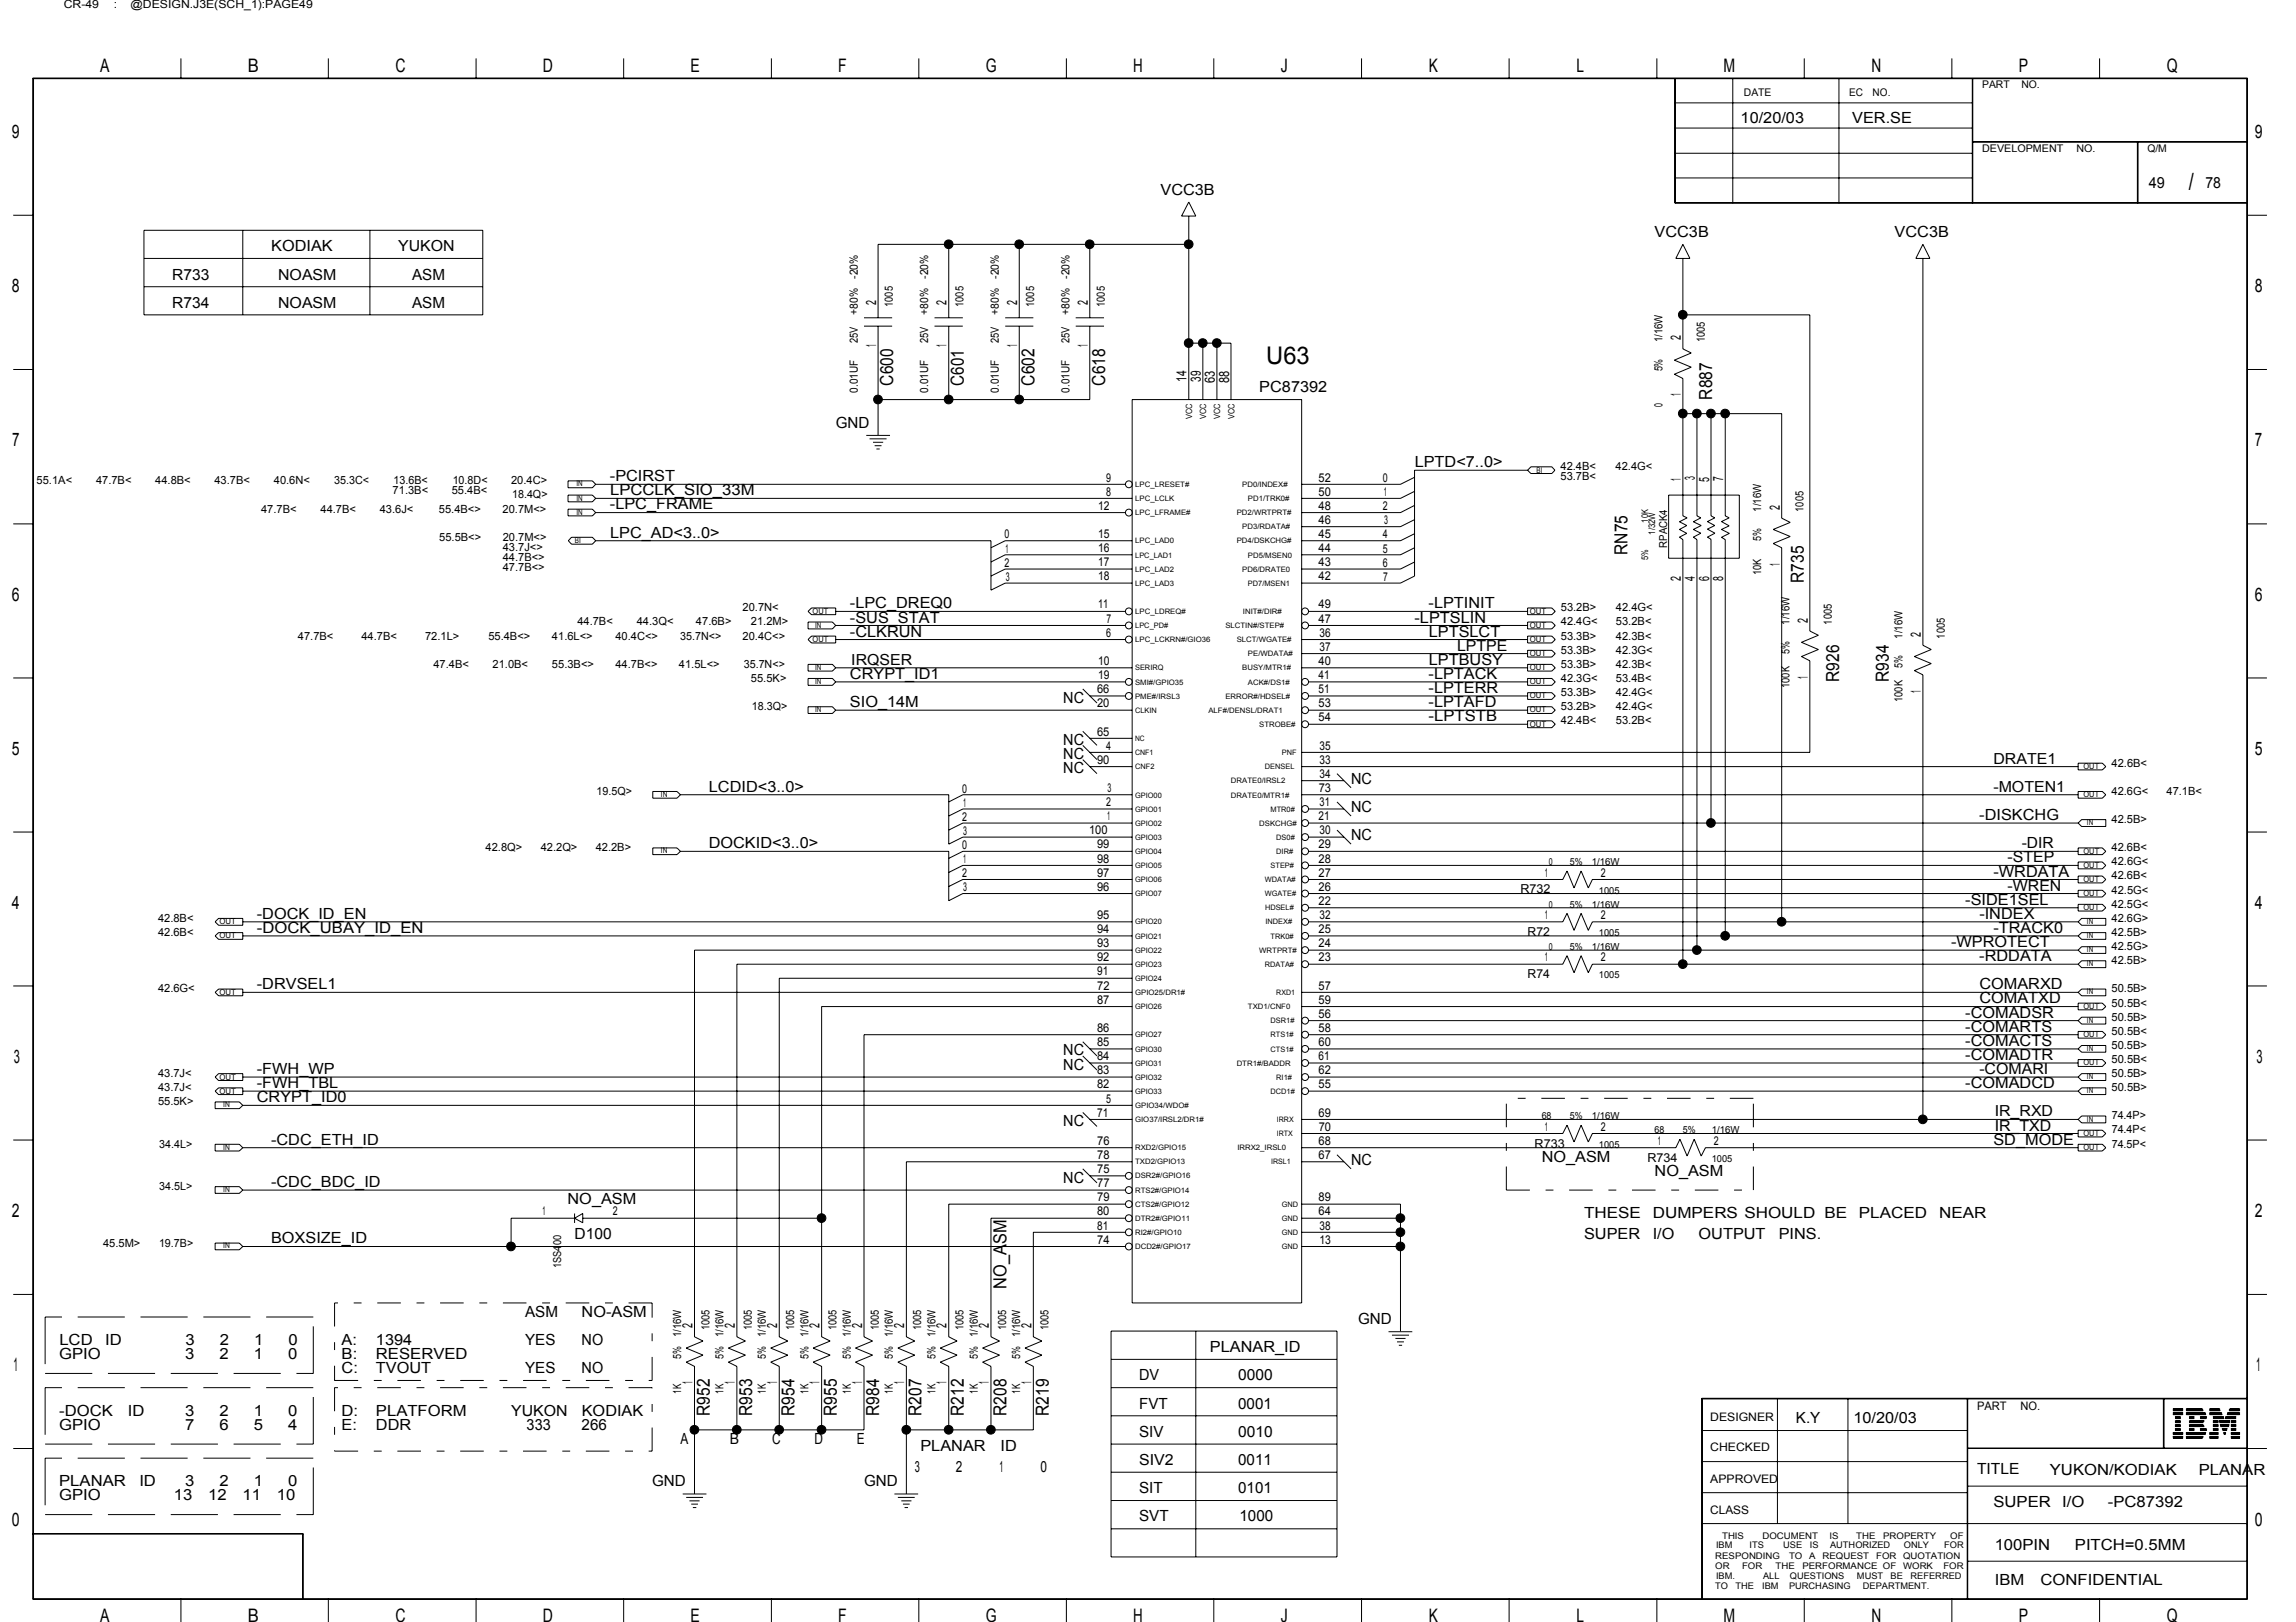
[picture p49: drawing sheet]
<svg xmlns="http://www.w3.org/2000/svg" width="297mm" height="210mm" viewBox="0 0 297 210" stroke-linecap="round" stroke-linejoin="round" font-family="sans-serif">
<defs><g id="words">
<g font-size="3.1">
<text x="283.2" y="24.6">/</text>
<text x="163.8" y="47.1">U63</text>
</g>
<g font-size="2.4">
<text x="13" y="9.4">A</text>
<text x="32" y="9.4">B</text>
<text x="51.2" y="9.4">C</text>
<text x="70.2" y="9.4">D</text>
<text x="89.3" y="9.4">E</text>
<text x="108.4" y="9.4">F</text>
<text x="127.5" y="9.4">G</text>
<text x="146.6" y="9.4">H</text>
<text x="165.7" y="9.4">J</text>
<text x="184.8" y="9.4">K</text>
<text x="203.9" y="9.4">L</text>
<text x="223" y="9.4">M</text>
<text x="242.1" y="9.4">N</text>
<text x="261.2" y="9.4">P</text>
<text x="280.3" y="9.4">Q</text>
<text x="1.5" y="17.9">9</text>
<text x="291.7" y="17.9">9</text>
<text x="1.5" y="37.8">8</text>
<text x="291.7" y="37.8">8</text>
<text x="1.6" y="57.8">7</text>
<text x="291.7" y="57.8">7</text>
<text x="1.5" y="77.7">6</text>
<text x="291.7" y="77.7">6</text>
<text x="1.5" y="97.7">5</text>
<text x="291.7" y="97.7">5</text>
<text x="1.5" y="117.6">4</text>
<text x="291.7" y="117.6">4</text>
<text x="1.8" y="137.5">3</text>
<text x="291.9" y="137.5">3</text>
<text x="1.5" y="157.5">2</text>
<text x="291.7" y="157.5">2</text>
<text x="1.8" y="177.5">1</text>
<text x="291.9" y="177.5">1</text>
<text x="1.5" y="197.4">0</text>
<text x="291.7" y="197.4">0</text>
<text x="13" y="209.9">A</text>
<text x="32" y="209.9">B</text>
<text x="51.2" y="209.9">C</text>
<text x="70.2" y="209.9">D</text>
<text x="89.3" y="209.9">E</text>
<text x="108.4" y="209.9">F</text>
<text x="127.5" y="209.9">G</text>
<text x="146.6" y="209.9">H</text>
<text x="165.7" y="209.9">J</text>
<text x="184.8" y="209.9">K</text>
<text x="203.9" y="209.9">L</text>
<text x="223" y="209.9">M</text>
<text x="242.1" y="209.9">N</text>
<text x="261.2" y="209.9">P</text>
<text x="280.3" y="209.9">Q</text>
</g>
<g font-size="2.3">
<text x="115.6" y="49.9" transform="rotate(-90 115.6 49.9)">C600</text>
<text x="124.7" y="49.9" transform="rotate(-90 124.7 49.9)">C601</text>
<text x="133.8" y="49.9" transform="rotate(-90 133.8 49.9)">C602</text>
<text x="143" y="49.9" transform="rotate(-90 143 49.9)">C618</text>
<text x="221.5" y="51.7" transform="rotate(-90 221.5 51.7)">R887</text>
<text x="210.6" y="71.8" transform="rotate(-90 210.6 71.8)">RN75</text>
<text x="233.4" y="75.5" transform="rotate(-90 233.4 75.5)">R735</text>
<text x="238" y="88.2" transform="rotate(-90 238 88.2)">R926</text>
<text x="244.3" y="88.2" transform="rotate(-90 244.3 88.2)">R934</text>
<text x="130.2" y="166.8" transform="rotate(-90 130.2 166.8)">NO_ASM</text>
<text x="91.8" y="183.2" transform="rotate(-90 91.8 183.2)">R952</text>
<text x="97.3" y="183.2" transform="rotate(-90 97.3 183.2)">R953</text>
<text x="102.8" y="183.2" transform="rotate(-90 102.8 183.2)">R954</text>
<text x="108.3" y="183.2" transform="rotate(-90 108.3 183.2)">R955</text>
<text x="113.7" y="183.2" transform="rotate(-90 113.7 183.2)">R984</text>
<text x="119.2" y="183.2" transform="rotate(-90 119.2 183.2)">R207</text>
<text x="124.7" y="183.2" transform="rotate(-90 124.7 183.2)">R212</text>
<text x="130.2" y="183.2" transform="rotate(-90 130.2 183.2)">R208</text>
<text x="135.7" y="183.2" transform="rotate(-90 135.7 183.2)">R219</text>
</g>
<g font-size="2">
<text x="225.2" y="15.9">10/20/03</text>
<text x="239.6" y="15.9">VER.SE</text>
<text x="150.1" y="25.2">VCC3B</text>
<text x="278" y="24.3">49</text>
<text x="285.3" y="24.3">78</text>
<text x="35.1" y="32.5">KODIAK</text>
<text x="51.5" y="32.5">YUKON</text>
<text x="214.1" y="30.7">VCC3B</text>
<text x="245.1" y="30.7">VCC3B</text>
<text x="22.3" y="36.2">R733</text>
<text x="22.3" y="39.8">R734</text>
<text x="36" y="36.2">NOASM</text>
<text x="36" y="39.8">NOASM</text>
<text x="53.3" y="36.2">ASM</text>
<text x="53.3" y="39.8">ASM</text>
<text x="162.9" y="50.8">PC87392</text>
<text x="108.1" y="55.4">GND</text>
<text x="78.9" y="62.3">-PCIRST</text>
<text x="78.9" y="65.9">-LPC_FRAME</text>
<text x="78.9" y="64.1">LPCCLK_SIO_33M</text>
<text x="183" y="60.5">LPTD&lt;7..0&gt;</text>
<text x="78.9" y="69.6">LPC_AD&lt;3..0&gt;</text>
<text x="110" y="82.4">-CLKRUN</text>
<text x="110" y="80.6">-SUS_STAT</text>
<text x="110" y="78.7">-LPC_DREQ0</text>
<text x="183" y="80.6">-LPTSLIN</text>
<text x="184.8" y="78.7">-LPTINIT</text>
<text x="184.8" y="82.4">LPTSLCT</text>
<text x="110" y="87.9">CRYPT_ID1</text>
<text x="110.1" y="86">IRQSER</text>
<text x="184.8" y="89.7">-LPTERR</text>
<text x="184.8" y="87.9">-LPTACK</text>
<text x="184.8" y="86">LPTBUSY</text>
<text x="188.5" y="84.2">LPTPE</text>
<text x="110" y="91.5">SIO_14M</text>
<text x="137.6" y="90.9">NC</text>
<text x="184.8" y="93.3">-LPTSTB</text>
<text x="184.8" y="91.5">-LPTAFD</text>
<text x="137.6" y="100.1">NC</text>
<text x="137.6" y="96.4">NC</text>
<text x="137.6" y="98.2">NC</text>
<text x="174.8" y="101.5">NC</text>
<text x="257.9" y="98.8">DRATE1</text>
<text x="91.7" y="102.5">LCDID&lt;3..0&gt;</text>
<text x="174.8" y="105.1">NC</text>
<text x="256.1" y="106.1">-DISKCHG</text>
<text x="257.9" y="102.5">-MOTEN1</text>
<text x="91.7" y="109.8">DOCKID&lt;3..0&gt;</text>
<text x="174.8" y="108.8">NC</text>
<text x="257.9" y="113.4">-WRDATA</text>
<text x="259.7" y="111.6">-STEP</text>
<text x="261.6" y="109.8">-DIR</text>
<text x="33.2" y="118.9">-DOCK_ID_EN</text>
<text x="254.3" y="117.1">-SIDE1SEL</text>
<text x="256.1" y="118.9">-INDEX</text>
<text x="259.7" y="115.3">-WREN</text>
<text x="33.2" y="120.7">-DOCK_UBAY_ID_EN</text>
<text x="252.4" y="122.6">-WPROTECT</text>
<text x="256.1" y="124.4">-RDDATA</text>
<text x="257.9" y="120.7">-TRACK0</text>
<text x="33.2" y="128">-DRVSEL1</text>
<text x="254.3" y="131.7">-COMADSR</text>
<text x="256.1" y="129.9">COMATXD</text>
<text x="256.1" y="128">COMARXD</text>
<text x="137.6" y="136.6">NC</text>
<text x="254.3" y="135.3">-COMACTS</text>
<text x="254.3" y="137.2">-COMADTR</text>
<text x="254.3" y="133.5">-COMARTS</text>
<text x="33.2" y="139">-FWH_WP</text>
<text x="33.2" y="140.8">-FWH_TBL</text>
<text x="33.2" y="142.7">CRYPT_ID0</text>
<text x="137.6" y="138.4">NC</text>
<text x="254.3" y="140.8">-COMADCD</text>
<text x="256.1" y="139">-COMARI</text>
<text x="35.1" y="148.1">-CDC_ETH_ID</text>
<text x="137.6" y="145.7">NC</text>
<text x="257.9" y="148.1">SD_MODE</text>
<text x="258.1" y="144.5">IR_RXD</text>
<text x="258.1" y="146.3">IR_TXD</text>
<text x="35.1" y="153.6">-CDC_BDC_ID</text>
<text x="73.4" y="155.8">NO_ASM</text>
<text x="137.6" y="153">NC</text>
<text x="174.8" y="150.8">NC</text>
<text x="199.5" y="150.3">NO_ASM</text>
<text x="214.1" y="152.1">NO_ASM</text>
<text x="35.1" y="160.9">BOXSIZE_ID</text>
<text x="74.3" y="160.4">D100</text>
<text x="204.9" y="160.4">SUPER</text>
<text x="204.9" y="157.6">THESE</text>
<text x="213.8" y="160.4">I/O</text>
<text x="213.8" y="157.6">DUMPERS SHOULD BE</text>
<text x="219.7" y="160.4">OUTPUT</text>
<text x="230.1" y="160.4">PINS.</text>
<text x="240.5" y="157.6">PLACED</text>
<text x="250.9" y="157.6">NEAR</text>
<text x="67.9" y="170.4">ASM</text>
<text x="75.2" y="170.4">NO-ASM</text>
<text x="175.7" y="171.3">GND</text>
<text x="7.7" y="175.9">GPIO</text>
<text x="7.7" y="174.1">LCD</text>
<text x="13.6" y="174.1">ID</text>
<text x="24" y="175.9">3</text>
<text x="24" y="174.1">3</text>
<text x="28.4" y="175.9">2</text>
<text x="28.4" y="174.1">2</text>
<text x="32.8" y="175.9">1</text>
<text x="32.9" y="174.1">1</text>
<text x="37.3" y="175.9">0</text>
<text x="37.3" y="174.1">0</text>
<text x="44.2" y="174.1">A:</text>
<text x="44.2" y="175.9">B:</text>
<text x="44.2" y="177.7">C:</text>
<text x="48.6" y="177.7">TVOUT</text>
<text x="48.6" y="174.1">1394</text>
<text x="48.6" y="175.9">RESERVED</text>
<text x="67.9" y="177.7">YES</text>
<text x="67.9" y="174.1">YES</text>
<text x="75.2" y="174.1">NO</text>
<text x="75.2" y="177.7">NO</text>
<text x="147.4" y="178.6">DV</text>
<text x="156.5" y="175">PLANAR_ID</text>
<text x="160.2" y="178.6">0000</text>
<text x="7.7" y="185">GPIO</text>
<text x="7.7" y="183.2">-DOCK</text>
<text x="16.5" y="183.2">ID</text>
<text x="24" y="185">7</text>
<text x="24" y="183.2">3</text>
<text x="28.4" y="185">6</text>
<text x="28.4" y="183.2">2</text>
<text x="32.8" y="185">5</text>
<text x="32.8" y="183.2">1</text>
<text x="37.3" y="185">4</text>
<text x="37.3" y="183.2">0</text>
<text x="44.2" y="185">E:</text>
<text x="44.2" y="183.2">D:</text>
<text x="48.6" y="183.2">PLATFORM</text>
<text x="48.6" y="185">DDR</text>
<text x="66.1" y="183.2">YUKON</text>
<text x="68.1" y="185">333</text>
<text x="75.2" y="185">266</text>
<text x="75.3" y="183.2">KODIAK</text>
<text x="147.4" y="185.9">SIV</text>
<text x="147.4" y="182.3">FVT</text>
<text x="160.2" y="182.3">0001</text>
<text x="160.2" y="185.9">0010</text>
<text x="232.3" y="184.1">K.Y</text>
<text x="239.8" y="184.1">10/20/03</text>
<text x="88" y="186.9">A</text>
<text x="94.4" y="186.9">B</text>
<text x="99.9" y="186.9">C</text>
<text x="105.4" y="186.9">D</text>
<text x="110.9" y="186.9">E</text>
<text x="118.4" y="190.5">3</text>
<text x="119.1" y="187.8">PLANAR</text>
<text x="123.7" y="190.5">2</text>
<text x="129.3" y="190.5">1</text>
<text x="129.5" y="187.8">ID</text>
<text x="134.6" y="190.5">0</text>
<text x="147.4" y="189.6">SIV2</text>
<text x="160.2" y="189.6">0011</text>
<text x="255.8" y="190.8">TITLE</text>
<text x="265.2" y="190.9">YUKON/KODIAK</text>
<text x="284.5" y="190.9">PLANAR</text>
<text x="7.7" y="194.2">GPIO</text>
<text x="7.7" y="192.3">PLANAR</text>
<text x="18" y="192.3">ID</text>
<text x="22.5" y="194.2">13</text>
<text x="24" y="192.3">3</text>
<text x="26.9" y="194.2">12</text>
<text x="28.4" y="192.3">2</text>
<text x="31.4" y="194.2">11</text>
<text x="32.8" y="192.3">1</text>
<text x="35.8" y="194.2">10</text>
<text x="37.3" y="192.3">0</text>
<text x="84.4" y="192.3">GND</text>
<text x="111.8" y="192.3">GND</text>
<text x="147.4" y="196.9">SVT</text>
<text x="147.4" y="193.3">SIT</text>
<text x="160.2" y="193.3">0101</text>
<text x="160.4" y="196.9">1000</text>
<text x="257.9" y="195.1">SUPER</text>
<text x="266.8" y="195.1">I/O</text>
<text x="272.7" y="195.1">-PC87392</text>
<text x="258.1" y="200.6">100PIN</text>
<text x="268.4" y="200.6">PITCH=0.5MM</text>
<text x="258.1" y="205.1">IBM</text>
<text x="264" y="205.1">CONFIDENTIAL</text>
</g>
<g font-size="1.8">
<text x="113.3" y="39.5" transform="rotate(-90 113.3 39.5)">2</text>
<text x="122.5" y="39.5" transform="rotate(-90 122.5 39.5)">2</text>
<text x="131.6" y="39.5" transform="rotate(-90 131.6 39.5)">2</text>
<text x="140.7" y="39.5" transform="rotate(-90 140.7 39.5)">2</text>
<text x="113.3" y="44.9" transform="rotate(-90 113.3 44.9)">1</text>
<text x="122.5" y="44.9" transform="rotate(-90 122.5 44.9)">1</text>
<text x="131.6" y="44.9" transform="rotate(-90 131.6 44.9)">1</text>
<text x="140.7" y="44.9" transform="rotate(-90 140.7 44.9)">1</text>
<text x="217.4" y="44" transform="rotate(-90 217.4 44)">2</text>
<text x="153.5" y="49.4" transform="rotate(-90 153.5 49.4)">14</text>
<text x="155.4" y="49.4" transform="rotate(-90 155.4 49.4)">39</text>
<text x="157.2" y="49.5" transform="rotate(-90 157.2 49.5)">63</text>
<text x="159" y="49.5" transform="rotate(-90 159 49.5)">88</text>
<text x="217.4" y="51.3" transform="rotate(-90 217.4 51.3)">1</text>
<text x="217.4" y="62.2" transform="rotate(-90 217.4 62.2)">1</text>
<text x="219.3" y="62.2" transform="rotate(-90 219.3 62.2)">3</text>
<text x="221.1" y="62.3" transform="rotate(-90 221.1 62.3)">5</text>
<text x="222.9" y="62.3" transform="rotate(-90 222.9 62.3)">7</text>
<text x="230.2" y="66" transform="rotate(-90 230.2 66)">2</text>
<text x="217.4" y="75.2" transform="rotate(-90 217.4 75.2)">2</text>
<text x="219.3" y="75.2" transform="rotate(-90 219.3 75.2)">4</text>
<text x="221.1" y="75.2" transform="rotate(-90 221.1 75.2)">6</text>
<text x="222.9" y="75.2" transform="rotate(-90 222.9 75.2)">8</text>
<text x="230.2" y="73.2" transform="rotate(-90 230.2 73.2)">1</text>
<text x="233.9" y="80.6" transform="rotate(-90 233.9 80.6)">2</text>
<text x="248.5" y="82.4" transform="rotate(-90 248.5 82.4)">2</text>
<text x="233.9" y="87.8" transform="rotate(-90 233.9 87.8)">1</text>
<text x="248.5" y="89.7" transform="rotate(-90 248.5 89.7)">1</text>
<text x="89.6" y="171.9" transform="rotate(-90 89.6 171.9)">2</text>
<text x="95.1" y="171.9" transform="rotate(-90 95.1 171.9)">2</text>
<text x="100.6" y="171.9" transform="rotate(-90 100.6 171.9)">2</text>
<text x="106" y="171.9" transform="rotate(-90 106 171.9)">2</text>
<text x="111.5" y="171.9" transform="rotate(-90 111.5 171.9)">2</text>
<text x="117" y="171.9" transform="rotate(-90 117 171.9)">2</text>
<text x="122.5" y="171.9" transform="rotate(-90 122.5 171.9)">2</text>
<text x="127.9" y="171.9" transform="rotate(-90 127.9 171.9)">2</text>
<text x="133.4" y="171.9" transform="rotate(-90 133.4 171.9)">2</text>
<text x="89.6" y="179.2" transform="rotate(-90 89.6 179.2)">1</text>
<text x="95.1" y="179.2" transform="rotate(-90 95.1 179.2)">1</text>
<text x="100.6" y="179.2" transform="rotate(-90 100.6 179.2)">1</text>
<text x="106" y="179.2" transform="rotate(-90 106 179.2)">1</text>
<text x="111.5" y="179.2" transform="rotate(-90 111.5 179.2)">1</text>
<text x="117" y="179.2" transform="rotate(-90 117 179.2)">1</text>
<text x="122.5" y="179.2" transform="rotate(-90 122.5 179.2)">1</text>
<text x="127.9" y="179.2" transform="rotate(-90 127.9 179.2)">1</text>
<text x="133.4" y="179.2" transform="rotate(-90 133.4 179.2)">1</text>
</g>
<g font-size="1.6">
<text x="142.1" y="66">12</text>
<text x="143.1" y="62.3">9</text>
<text x="143.1" y="64.1">8</text>
<text x="170.6" y="62.3">52</text>
<text x="170.6" y="64.1">50</text>
<text x="170.6" y="66">48</text>
<text x="178.9" y="62.4">0</text>
<text x="179" y="64.2">1</text>
<text x="130" y="69.7">0</text>
<text x="130.1" y="71.5">1</text>
<text x="142.1" y="71.4">16</text>
<text x="142.1" y="69.6">15</text>
<text x="170.6" y="67.8">46</text>
<text x="170.6" y="69.6">45</text>
<text x="170.6" y="71.4">44</text>
<text x="178.9" y="71.5">5</text>
<text x="178.9" y="69.7">4</text>
<text x="178.9" y="66">2</text>
<text x="179.1" y="67.9">3</text>
<text x="130" y="73.3">2</text>
<text x="130.1" y="75.2">3</text>
<text x="142.1" y="75.1">18</text>
<text x="142.1" y="73.3">17</text>
<text x="170.6" y="73.3">43</text>
<text x="170.6" y="75.1">42</text>
<text x="178.9" y="73.3">6</text>
<text x="178.9" y="75.2">7</text>
<text x="142.1" y="78.7">11</text>
<text x="143.1" y="82.4">6</text>
<text x="143.1" y="80.6">7</text>
<text x="170.6" y="78.7">49</text>
<text x="170.6" y="80.6">47</text>
<text x="170.7" y="82.4">36</text>
<text x="141.9" y="89.7">66</text>
<text x="142.1" y="87.9">19</text>
<text x="142.1" y="86">10</text>
<text x="170.6" y="89.7">51</text>
<text x="170.6" y="87.9">41</text>
<text x="170.6" y="86">40</text>
<text x="170.7" y="84.2">37</text>
<text x="141.9" y="95.2">65</text>
<text x="141.9" y="91.5">20</text>
<text x="170.6" y="93.4">54</text>
<text x="170.6" y="91.5">53</text>
<text x="141.9" y="98.8">90</text>
<text x="143.1" y="97">4</text>
<text x="170.7" y="97">35</text>
<text x="170.7" y="100.7">34</text>
<text x="170.7" y="98.8">33</text>
<text x="124.5" y="106.2">2</text>
<text x="124.5" y="102.6">0</text>
<text x="124.6" y="104.4">1</text>
<text x="140.9" y="108">100</text>
<text x="143.1" y="104.3">2</text>
<text x="143.3" y="106.2">1</text>
<text x="143.3" y="102.5">3</text>
<text x="170.6" y="106.2">21</text>
<text x="170.6" y="102.5">73</text>
<text x="170.7" y="104.3">31</text>
<text x="170.7" y="108">30</text>
<text x="124.5" y="113.5">2</text>
<text x="124.5" y="109.9">0</text>
<text x="124.6" y="111.7">1</text>
<text x="124.6" y="108">3</text>
<text x="141.9" y="109.8">99</text>
<text x="141.9" y="111.6">98</text>
<text x="141.9" y="113.5">97</text>
<text x="170.6" y="109.8">29</text>
<text x="170.6" y="111.6">28</text>
<text x="170.6" y="113.5">27</text>
<text x="199.9" y="113.5">1</text>
<text x="207.1" y="113.5">2</text>
<text x="124.6" y="115.4">3</text>
<text x="141.9" y="115.3">96</text>
<text x="141.9" y="118.9">95</text>
<text x="170.6" y="115.3">26</text>
<text x="170.6" y="117.1">22</text>
<text x="170.7" y="118.9">32</text>
<text x="196.7" y="115.6">R732</text>
<text x="199.9" y="118.9">1</text>
<text x="207.1" y="118.9">2</text>
<text x="141.9" y="120.8">94</text>
<text x="141.9" y="122.6">93</text>
<text x="141.9" y="124.4">92</text>
<text x="170.6" y="120.8">25</text>
<text x="170.6" y="122.6">24</text>
<text x="170.6" y="124.4">23</text>
<text x="197.6" y="121.1">R72</text>
<text x="199.9" y="124.4">1</text>
<text x="207.1" y="124.4">2</text>
<text x="141.9" y="126.2">91</text>
<text x="141.9" y="129.9">87</text>
<text x="142" y="128.1">72</text>
<text x="170.6" y="129.9">59</text>
<text x="170.6" y="128.1">57</text>
<text x="170.6" y="131.7">56</text>
<text x="197.6" y="126.6">R74</text>
<text x="141.9" y="133.5">86</text>
<text x="141.9" y="135.4">85</text>
<text x="141.9" y="137.2">84</text>
<text x="170.6" y="137.2">61</text>
<text x="170.6" y="135.4">60</text>
<text x="170.6" y="133.5">58</text>
<text x="141.9" y="139">83</text>
<text x="141.9" y="140.8">82</text>
<text x="143.1" y="142.7">5</text>
<text x="170.6" y="139">62</text>
<text x="170.6" y="140.8">55</text>
<text x="142" y="150">78</text>
<text x="142" y="148.1">76</text>
<text x="142" y="144.5">71</text>
<text x="170.6" y="144.5">69</text>
<text x="170.6" y="148.1">68</text>
<text x="170.6" y="150">67</text>
<text x="170.6" y="146.3">70</text>
<text x="198.5" y="148.5">R733</text>
<text x="199.9" y="146.3">1</text>
<text x="207.1" y="146.3">2</text>
<text x="214.5" y="148.1">1</text>
<text x="221.7" y="148.1">2</text>
<text x="142" y="155.5">79</text>
<text x="142" y="153.6">77</text>
<text x="142" y="151.8">75</text>
<text x="170.6" y="155.5">89</text>
<text x="213.1" y="150.3">R734</text>
<text x="70.2" y="157.3">1</text>
<text x="79.3" y="157.3">2</text>
<text x="141.9" y="159.1">81</text>
<text x="141.9" y="157.3">80</text>
<text x="142" y="160.9">74</text>
<text x="170.6" y="157.3">64</text>
<text x="170.7" y="160.9">13</text>
<text x="170.7" y="159.1">38</text>
</g>
<g font-size="1.5">
<text x="8.3" y="1">CR-49</text>
<text x="14.7" y="1">:</text>
<text x="16.9" y="1">@DESIGN.J3E(SCH_1):PAGE49</text>
<text x="111" y="40.7" transform="rotate(-90 111 40.7)">+80%</text>
<text x="111" y="36.1" transform="rotate(-90 111 36.1)">-20%</text>
<text x="115.5" y="39.7" transform="rotate(-90 115.5 39.7)">1005</text>
<text x="120.1" y="40.7" transform="rotate(-90 120.1 40.7)">+80%</text>
<text x="120.1" y="36.1" transform="rotate(-90 120.1 36.1)">-20%</text>
<text x="124.7" y="39.7" transform="rotate(-90 124.7 39.7)">1005</text>
<text x="129.2" y="40.7" transform="rotate(-90 129.2 40.7)">+80%</text>
<text x="129.2" y="36.1" transform="rotate(-90 129.2 36.1)">-20%</text>
<text x="133.8" y="39.7" transform="rotate(-90 133.8 39.7)">1005</text>
<text x="138.4" y="40.7" transform="rotate(-90 138.4 40.7)">+80%</text>
<text x="138.4" y="36.1" transform="rotate(-90 138.4 36.1)">-20%</text>
<text x="142.9" y="39.7" transform="rotate(-90 142.9 39.7)">1005</text>
<text x="111" y="44.4" transform="rotate(-90 111 44.4)">25V</text>
<text x="120.1" y="44.4" transform="rotate(-90 120.1 44.4)">25V</text>
<text x="129.2" y="44.4" transform="rotate(-90 129.2 44.4)">25V</text>
<text x="138.4" y="44.4" transform="rotate(-90 138.4 44.4)">25V</text>
<text x="215.1" y="44.3" transform="rotate(-90 215.1 44.3)">1/16W</text>
<text x="220.6" y="44.3" transform="rotate(-90 220.6 44.3)">1005</text>
<text x="111" y="50.8" transform="rotate(-90 111 50.8)">0.01UF</text>
<text x="120.1" y="50.8" transform="rotate(-90 120.1 50.8)">0.01UF</text>
<text x="129.2" y="50.8" transform="rotate(-90 129.2 50.8)">0.01UF</text>
<text x="138.4" y="50.8" transform="rotate(-90 138.4 50.8)">0.01UF</text>
<text x="215.1" y="52.6" transform="rotate(-90 215.1 52.6)">0</text>
<text x="215.1" y="48.1" transform="rotate(-90 215.1 48.1)">5%</text>
<text x="4.7" y="62.7">55.1A&lt;</text>
<text x="12.4" y="62.7">47.7B&lt;</text>
<text x="20.1" y="62.7">44.8B&lt;</text>
<text x="27.7" y="62.7">43.7B&lt;</text>
<text x="35.4" y="62.7">40.6N&lt;</text>
<text x="43.2" y="62.7">35.3C&lt;</text>
<text x="50.8" y="64">71.3B&lt;</text>
<text x="50.9" y="62.7">13.6B&lt;</text>
<text x="58.4" y="64">55.4B&lt;</text>
<text x="58.6" y="62.7">10.8D&lt;</text>
<text x="66.1" y="62.7">20.4C&gt;</text>
<text x="66.2" y="64.5">18.4Q&gt;</text>
<text x="201.9" y="60.9">42.4B&lt;</text>
<text x="201.9" y="62.2">53.7B&lt;</text>
<text x="209" y="60.9">42.4G&lt;</text>
<text x="33.8" y="66.3">47.7B&lt;</text>
<text x="41.5" y="66.3">44.7B&lt;</text>
<text x="49.1" y="66.3">43.6J&lt;</text>
<text x="56.8" y="66.3">55.4B&lt;&gt;</text>
<text x="56.8" y="70">55.5B&lt;&gt;</text>
<text x="65" y="66.3">20.7M&lt;&gt;</text>
<text x="65" y="70">20.7M&lt;&gt;</text>
<text x="65" y="71.3">43.7J&lt;&gt;</text>
<text x="227.9" y="70" transform="rotate(-90 227.9 70)">5%</text>
<text x="227.9" y="66.2" transform="rotate(-90 227.9 66.2)">1/16W</text>
<text x="233.3" y="66.2" transform="rotate(-90 233.3 66.2)">1005</text>
<text x="65" y="72.6">44.7B&lt;&gt;</text>
<text x="65" y="73.9">47.7B&lt;&gt;</text>
<text x="227.9" y="74.4" transform="rotate(-90 227.9 74.4)">10K</text>
<text x="38.5" y="82.8">47.7B&lt;</text>
<text x="46.8" y="82.8">44.7B&lt;</text>
<text x="55" y="82.8">72.1L&gt;</text>
<text x="63.2" y="82.8">55.4B&lt;&gt;</text>
<text x="71.4" y="82.8">41.6L&lt;&gt;</text>
<text x="74.7" y="80.9">44.7B&lt;</text>
<text x="79.6" y="82.8">40.4C&lt;&gt;</text>
<text x="82.4" y="80.9">44.3Q&lt;</text>
<text x="88" y="82.8">35.7N&lt;&gt;</text>
<text x="90" y="80.9">47.6B&gt;</text>
<text x="96.1" y="82.8">20.4C&lt;&gt;</text>
<text x="96.1" y="79.1">20.7N&lt;</text>
<text x="97.2" y="80.9">21.2M&gt;</text>
<text x="201.9" y="82.8">53.3B&gt;</text>
<text x="201.9" y="80.9">42.4G&lt;</text>
<text x="201.9" y="79.1">53.2B&gt;</text>
<text x="209.1" y="82.8">42.3B&lt;</text>
<text x="209.1" y="79.1">42.4G&lt;</text>
<text x="209.1" y="80.9">53.2B&lt;</text>
<text x="231.5" y="80.8" transform="rotate(-90 231.5 80.8)">1/16W</text>
<text x="237" y="80.8" transform="rotate(-90 237 80.8)">1005</text>
<text x="246.1" y="82.7" transform="rotate(-90 246.1 82.7)">1/16W</text>
<text x="251.6" y="82.7" transform="rotate(-90 251.6 82.7)">1005</text>
<text x="56.1" y="86.4">47.4B&lt;</text>
<text x="63.7" y="86.4">21.0B&lt;</text>
<text x="71.4" y="86.4">55.3B&lt;&gt;</text>
<text x="79.6" y="86.4">44.7B&lt;&gt;</text>
<text x="87.8" y="86.4">41.5L&lt;&gt;</text>
<text x="96.2" y="86.4">35.7N&lt;&gt;</text>
<text x="97.2" y="88.2">55.5K&gt;</text>
<text x="201.9" y="88.2">42.3G&lt;</text>
<text x="201.9" y="86.4">53.3B&gt;</text>
<text x="201.9" y="84.6">53.3B&gt;</text>
<text x="209.1" y="86.4">42.3B&lt;</text>
<text x="209.1" y="84.6">42.3G&lt;</text>
<text x="209.1" y="88.2">53.4B&lt;</text>
<text x="231.5" y="89" transform="rotate(-90 231.5 89)">100K</text>
<text x="231.5" y="84.6" transform="rotate(-90 231.5 84.6)">5%</text>
<text x="246.1" y="86.4" transform="rotate(-90 246.1 86.4)">5%</text>
<text x="97.3" y="91.9">18.3Q&gt;</text>
<text x="201.9" y="93.7">42.4B&lt;</text>
<text x="201.9" y="91.9">53.2B&gt;</text>
<text x="201.9" y="90.1">53.3B&gt;</text>
<text x="209.1" y="93.7">53.2B&lt;</text>
<text x="209.1" y="91.9">42.4G&lt;</text>
<text x="209.1" y="90.1">42.4G&lt;</text>
<text x="246.1" y="90.9" transform="rotate(-90 246.1 90.9)">100K</text>
<text x="273.2" y="99.2">42.6B&lt;</text>
<text x="77.2" y="102.8">19.5Q&gt;</text>
<text x="273.2" y="102.8">42.6G&lt;</text>
<text x="273.2" y="106.5">42.5B&gt;</text>
<text x="280.3" y="102.8">47.1B&lt;</text>
<text x="62.8" y="110.2">42.8Q&gt;</text>
<text x="70" y="110.2">42.2Q&gt;</text>
<text x="77.1" y="110.2">42.2B&gt;</text>
<text x="273.2" y="110.2">42.6B&lt;</text>
<text x="273.2" y="113.8">42.6B&lt;</text>
<text x="273.2" y="112">42.6G&lt;</text>
<text x="20.4" y="119.3">42.8B&lt;</text>
<text x="273.2" y="117.5">42.5G&lt;</text>
<text x="273.2" y="119.3">42.6G&gt;</text>
<text x="273.2" y="115.6">42.5G&lt;</text>
<text x="20.4" y="121.1">42.6B&lt;</text>
<text x="273.2" y="124.8">42.5B&gt;</text>
<text x="273.2" y="123">42.5G&gt;</text>
<text x="273.2" y="121.1">42.5B&gt;</text>
<text x="20.4" y="128.4">42.6G&lt;</text>
<text x="273.2" y="130.3">50.5B&lt;</text>
<text x="273.2" y="128.4">50.5B&gt;</text>
<text x="273.2" y="135.7">50.5B&gt;</text>
<text x="273.2" y="137.6">50.5B&lt;</text>
<text x="273.2" y="133.9">50.5B&lt;</text>
<text x="273.2" y="132.1">50.5B&gt;</text>
<text x="20.4" y="139.4">43.7J&lt;</text>
<text x="20.4" y="141.2">43.7J&lt;</text>
<text x="20.4" y="143">55.5K&gt;</text>
<text x="273.2" y="141.2">50.5B&gt;</text>
<text x="273.2" y="139.4">50.5B&gt;</text>
<text x="20.6" y="148.5">34.4L&gt;</text>
<text x="273.2" y="144.9">74.4P&gt;</text>
<text x="273.2" y="146.7">74.4P&lt;</text>
<text x="273.2" y="148.5">74.5P&lt;</text>
<text x="20.6" y="154">34.5L&gt;</text>
<text x="13.3" y="161.3">45.5M&gt;</text>
<text x="20.6" y="161.3">19.7B&gt;</text>
<text x="88.1" y="173.1" transform="rotate(-90 88.1 173.1)">1/16W</text>
<text x="91.8" y="172.1" transform="rotate(-90 91.8 172.1)">1005</text>
<text x="93.6" y="173.1" transform="rotate(-90 93.6 173.1)">1/16W</text>
<text x="97.3" y="172.1" transform="rotate(-90 97.3 172.1)">1005</text>
<text x="99.1" y="173.1" transform="rotate(-90 99.1 173.1)">1/16W</text>
<text x="102.7" y="172.1" transform="rotate(-90 102.7 172.1)">1005</text>
<text x="104.6" y="173.1" transform="rotate(-90 104.6 173.1)">1/16W</text>
<text x="108.2" y="172.1" transform="rotate(-90 108.2 172.1)">1005</text>
<text x="110.1" y="173.1" transform="rotate(-90 110.1 173.1)">1/16W</text>
<text x="113.7" y="172.1" transform="rotate(-90 113.7 172.1)">1005</text>
<text x="115.5" y="173.1" transform="rotate(-90 115.5 173.1)">1/16W</text>
<text x="119.2" y="172.1" transform="rotate(-90 119.2 172.1)">1005</text>
<text x="121" y="173.1" transform="rotate(-90 121 173.1)">1/16W</text>
<text x="124.7" y="172.1" transform="rotate(-90 124.7 172.1)">1005</text>
<text x="126.5" y="173.1" transform="rotate(-90 126.5 173.1)">1/16W</text>
<text x="130.2" y="172.1" transform="rotate(-90 130.2 172.1)">1005</text>
<text x="132" y="173.1" transform="rotate(-90 132 173.1)">1/16W</text>
<text x="135.6" y="172.1" transform="rotate(-90 135.6 172.1)">1005</text>
<text x="88.1" y="175.9" transform="rotate(-90 88.1 175.9)">5%</text>
<text x="93.6" y="175.9" transform="rotate(-90 93.6 175.9)">5%</text>
<text x="99.1" y="175.9" transform="rotate(-90 99.1 175.9)">5%</text>
<text x="104.6" y="175.9" transform="rotate(-90 104.6 175.9)">5%</text>
<text x="110.1" y="175.9" transform="rotate(-90 110.1 175.9)">5%</text>
<text x="115.5" y="175.9" transform="rotate(-90 115.5 175.9)">5%</text>
<text x="121" y="175.9" transform="rotate(-90 121 175.9)">5%</text>
<text x="126.5" y="175.9" transform="rotate(-90 126.5 175.9)">5%</text>
<text x="132" y="175.9" transform="rotate(-90 132 175.9)">5%</text>
<text x="88.1" y="180.4" transform="rotate(-90 88.1 180.4)">1K</text>
<text x="93.6" y="180.4" transform="rotate(-90 93.6 180.4)">1K</text>
<text x="99.1" y="180.4" transform="rotate(-90 99.1 180.4)">1K</text>
<text x="104.6" y="180.4" transform="rotate(-90 104.6 180.4)">1K</text>
<text x="110.1" y="180.4" transform="rotate(-90 110.1 180.4)">1K</text>
<text x="115.5" y="180.4" transform="rotate(-90 115.5 180.4)">1K</text>
<text x="121" y="180.4" transform="rotate(-90 121 180.4)">1K</text>
<text x="126.5" y="180.4" transform="rotate(-90 126.5 180.4)">1K</text>
<text x="132" y="180.4" transform="rotate(-90 132 180.4)">1K</text>
<text x="221.3" y="183.8">DESIGNER</text>
<text x="255.8" y="182.5">PART</text>
<text x="261.4" y="182.5">NO.</text>
<text x="221.3" y="191.9">APPROVED</text>
<text x="221.3" y="187.8">CHECKED</text>
<text x="221.3" y="195.9">CLASS</text>
</g>
<g font-size="1.4">
<text x="256.4" y="11.4">PART</text>
<text x="261.5" y="11.4">NO.</text>
<text x="225.6" y="12.4">DATE</text>
<text x="239.2" y="12.4">EC</text>
<text x="242.3" y="12.4">NO.</text>
<text x="256.4" y="19.7">DEVELOPMENT</text>
<text x="268.6" y="19.7">NO.</text>
<text x="277.8" y="19.7">Q/M</text>
<text x="215.7" y="70.9" transform="rotate(-90 215.7 70.9)">RPACK4</text>
<text x="72.6" y="164.1" transform="rotate(-90 72.6 164.1)">1SS400</text>
</g>
<g font-size="1.3">
<text x="200.4" y="112">0</text>
<text x="203.1" y="112">5%</text>
<text x="205.9" y="112">1/16W</text>
<text x="200.4" y="117.5">0</text>
<text x="203.1" y="117.5">5%</text>
<text x="205.9" y="117.5">1/16W</text>
<text x="206.9" y="115.6">1005</text>
<text x="200.4" y="123">0</text>
<text x="203.1" y="123">5%</text>
<text x="205.9" y="123">1/16W</text>
<text x="206.9" y="121.1">1005</text>
<text x="206.9" y="126.6">1005</text>
<text x="199.5" y="144.9">68</text>
<text x="203.1" y="144.9">5%</text>
<text x="205.9" y="144.9">1/16W</text>
<text x="206.9" y="148.5">1005</text>
<text x="214.1" y="146.7">68</text>
<text x="217.7" y="146.7">5%</text>
<text x="221.5" y="146.7">1/16W</text>
<text x="221.5" y="150.3">1005</text>
</g>
<g font-size="1.2">
<text x="213.2" y="67.6" transform="rotate(-90 213.2 67.6)">10K</text>
<text x="214.1" y="69.2" transform="rotate(-90 214.1 69.2)">1/32W</text>
<text x="213.2" y="72.4" transform="rotate(-90 213.2 72.4)">5%</text>
<text x="221.9" y="203">OR</text>
<text x="221.9" y="201.7">RESPONDING</text>
<text x="222" y="200.4">IBM</text>
<text x="222.8" y="199.1">THIS</text>
<text x="225.4" y="203">FOR</text>
<text x="226.4" y="200.4">ITS</text>
<text x="228" y="199.1">DOCUMENT</text>
<text x="229.7" y="203">THE</text>
<text x="230.7" y="200.4">USE</text>
<text x="231.5" y="201.7">TO</text>
<text x="233.2" y="203">PERFORMANCE OF</text>
<text x="234.1" y="201.7">A</text>
<text x="234.2" y="200.4">IS</text>
<text x="235.8" y="201.7">REQUEST</text>
<text x="236.7" y="199.1">IS</text>
<text x="236.8" y="200.4">AUTHORIZED</text>
<text x="240.2" y="199.1">THE</text>
<text x="242.7" y="201.7">FOR</text>
<text x="243.6" y="199.1">PROPERTY</text>
<text x="246.2" y="203">WORK</text>
<text x="246.2" y="201.7">QUOTATION</text>
<text x="246.3" y="200.4">ONLY</text>
<text x="251.4" y="203">FOR</text>
<text x="251.5" y="200.4">FOR</text>
<text x="252.3" y="199.1">OF</text>
<text x="221.9" y="205.6">TO</text>
<text x="222" y="204.3">IBM.</text>
<text x="224.5" y="205.6">THE</text>
<text x="228" y="205.6">IBM</text>
<text x="228.1" y="204.3">ALL</text>
<text x="231.5" y="205.6">PURCHASING</text>
<text x="231.6" y="204.3">QUESTIONS</text>
<text x="240.2" y="204.3">MUST</text>
<text x="241" y="205.6">DEPARTMENT.</text>
<text x="244.6" y="204.3">BE</text>
<text x="247.2" y="204.3">REFERRED</text>
</g>
<g font-size="1.1">
<text x="154.2" y="54.3" transform="rotate(-90 154.2 54.3)">VCC</text>
<text x="156" y="54.3" transform="rotate(-90 156 54.3)">VCC</text>
<text x="157.9" y="54.3" transform="rotate(-90 157.9 54.3)">VCC</text>
<text x="159.7" y="54.3" transform="rotate(-90 159.7 54.3)">VCC</text>
</g>
<g font-size="1">
<text x="74.6" y="64.8">IN</text>
<text x="74.6" y="62.9">IN</text>
<text x="146.9" y="63">LPC_LRESET#</text>
<text x="146.9" y="64.8">LPC_LCLK</text>
<text x="160.7" y="63">PD0/INDEX#</text>
<text x="161.5" y="64.8">PD1/TRK0#</text>
<text x="198.8" y="61.2">BI</text>
<text x="74.4" y="70.3">BI</text>
<text x="74.6" y="66.6">IN</text>
<text x="146.9" y="66.7">LPC_LFRAME#</text>
<text x="146.9" y="70.3">LPC_LAD0</text>
<text x="160" y="66.7">PD2/WRTPRT#</text>
<text x="160" y="70.3">PD4/DSKCHG#</text>
<text x="160.7" y="68.5">PD3/RDATA#</text>
<text x="146.9" y="72.2">LPC_LAD1</text>
<text x="146.9" y="74">LPC_LAD2</text>
<text x="146.9" y="75.8">LPC_LAD3</text>
<text x="160.7" y="74">PD6/DRATE0</text>
<text x="161.5" y="72.2">PD5/MSEN0</text>
<text x="161.5" y="75.8">PD7/MSEN1</text>
<text x="105.1" y="83.1">OUT</text>
<text x="105.1" y="79.4">OUT</text>
<text x="105.5" y="81.2">IN</text>
<text x="146.9" y="79.5">LPC_LDREQ#</text>
<text x="146.9" y="81.3">LPC_PD#</text>
<text x="146.9" y="83.1">LPC_LCKRN#/GIO36</text>
<text x="158.5" y="81.3">SLCTIN#/STEP#</text>
<text x="160" y="83.1">SLCT/WGATE#</text>
<text x="160.8" y="79.5">INIT#/DIR#</text>
<text x="197.9" y="79.4">OUT</text>
<text x="197.9" y="83.1">OUT</text>
<text x="197.9" y="81.2">OUT</text>
<text x="105.5" y="88.6">IN</text>
<text x="105.5" y="86.7">IN</text>
<text x="146.9" y="86.8">SERIRQ</text>
<text x="146.9" y="88.6">SMI#/GPIO35</text>
<text x="160.7" y="86.8">BUSY/MTR1#</text>
<text x="161.5" y="84.9">PE/WDATA#</text>
<text x="161.5" y="88.6">ACK#/DS1#</text>
<text x="197.9" y="88.6">OUT</text>
<text x="197.9" y="84.9">OUT</text>
<text x="197.9" y="86.7">OUT</text>
<text x="105.5" y="92.2">IN</text>
<text x="146.9" y="90.4">PME#/IRSL3</text>
<text x="146.9" y="92.2">CLKIN</text>
<text x="146.9" y="95.9">NC</text>
<text x="156.3" y="92.2">ALF#/DENSL/DRAT1</text>
<text x="158.5" y="90.4">ERROR#/HDSEL#</text>
<text x="162.9" y="94.1">STROBE#</text>
<text x="197.9" y="92.2">OUT</text>
<text x="197.9" y="90.4">OUT</text>
<text x="197.9" y="94">OUT</text>
<text x="146.9" y="97.7">CNF1</text>
<text x="146.9" y="99.5">CNF2</text>
<text x="159.3" y="101.4">DRATE0/IRSL2</text>
<text x="163.6" y="99.5">DENSEL</text>
<text x="165.8" y="97.7">PNF</text>
<text x="269.6" y="99.5">OUT</text>
<text x="85.5" y="103.1">IN</text>
<text x="146.9" y="103.2">GPIO00</text>
<text x="146.9" y="105">GPIO01</text>
<text x="146.9" y="106.8">GPIO02</text>
<text x="159.3" y="103.2">DRATE0/MTR1#</text>
<text x="162.9" y="106.8">DSKCHG#</text>
<text x="164.4" y="105">MTR0#</text>
<text x="269.6" y="103.2">OUT</text>
<text x="270" y="106.8">IN</text>
<text x="85.5" y="110.4">IN</text>
<text x="146.9" y="108.7">GPIO03</text>
<text x="146.9" y="110.5">GPIO04</text>
<text x="146.9" y="112.3">GPIO05</text>
<text x="164.4" y="112.3">STEP#</text>
<text x="165.1" y="108.7">DS0#</text>
<text x="165.1" y="110.5">DIR#</text>
<text x="269.6" y="112.3">OUT</text>
<text x="269.6" y="110.5">OUT</text>
<text x="28.4" y="119.6">OUT</text>
<text x="146.9" y="114.2">GPIO06</text>
<text x="146.9" y="116">GPIO07</text>
<text x="146.9" y="119.6">GPIO20</text>
<text x="163.6" y="114.2">WDATA#</text>
<text x="163.6" y="116">WGATE#</text>
<text x="163.7" y="117.8">HDSEL#</text>
<text x="163.7" y="119.6">INDEX#</text>
<text x="269.6" y="114.1">OUT</text>
<text x="269.6" y="116">OUT</text>
<text x="269.6" y="117.8">OUT</text>
<text x="270" y="119.6">IN</text>
<text x="28.4" y="121.4">OUT</text>
<text x="146.9" y="121.5">GPIO21</text>
<text x="146.9" y="123.3">GPIO22</text>
<text x="146.9" y="125.1">GPIO23</text>
<text x="162.9" y="123.3">WRTPRT#</text>
<text x="163.6" y="125.1">RDATA#</text>
<text x="164.4" y="121.5">TRK0#</text>
<text x="270" y="121.4">IN</text>
<text x="270" y="125.1">IN</text>
<text x="270" y="123.2">IN</text>
<text x="28.4" y="128.7">OUT</text>
<text x="146.9" y="126.9">GPIO24</text>
<text x="146.9" y="128.8">GPIO25/DR1#</text>
<text x="146.9" y="130.6">GPIO26</text>
<text x="161.5" y="130.6">TXD1/CNF0</text>
<text x="165.1" y="128.8">RXD1</text>
<text x="269.6" y="130.6">OUT</text>
<text x="270" y="128.7">IN</text>
<text x="146.9" y="134.3">GPIO27</text>
<text x="146.9" y="136.1">GPIO30</text>
<text x="146.9" y="137.9">GPIO31</text>
<text x="160" y="137.9">DTR1#/BADDR</text>
<text x="164.4" y="132.4">DSR1#</text>
<text x="164.4" y="134.3">RTS1#</text>
<text x="164.4" y="136.1">CTS1#</text>
<text x="269.6" y="137.9">OUT</text>
<text x="269.6" y="134.2">OUT</text>
<text x="270" y="132.4">IN</text>
<text x="270" y="136">IN</text>
<text x="28.4" y="141.5">OUT</text>
<text x="28.4" y="139.7">OUT</text>
<text x="28.9" y="143.3">IN</text>
<text x="146.9" y="139.7">GPIO32</text>
<text x="146.9" y="141.6">GPIO33</text>
<text x="146.9" y="143.4">GPIO34/WDO#</text>
<text x="164.4" y="141.6">DCD1#</text>
<text x="165.1" y="139.7">RI1#</text>
<text x="270" y="141.5">IN</text>
<text x="270" y="139.7">IN</text>
<text x="28.9" y="148.8">IN</text>
<text x="146.9" y="145.2">GIO37/IRSL2/DR1#</text>
<text x="146.9" y="148.9">RXD2/GPIO15</text>
<text x="160.1" y="148.9">IRRX2_IRSL0</text>
<text x="165.2" y="145.2">IRRX</text>
<text x="165.2" y="147">IRTX</text>
<text x="269.6" y="147">OUT</text>
<text x="269.6" y="148.8">OUT</text>
<text x="270" y="145.1">IN</text>
<text x="28.9" y="154.3">IN</text>
<text x="146.9" y="150.7">TXD2/GPIO13</text>
<text x="146.9" y="152.5">DSR2#/GPIO16</text>
<text x="146.9" y="154.3">RTS2#/GPIO14</text>
<text x="164.5" y="150.7">IRSL1</text>
<text x="28.9" y="161.6">IN</text>
<text x="146.9" y="156.2">CTS2#/GPIO12</text>
<text x="146.9" y="158">DTR2#/GPIO11</text>
<text x="146.9" y="159.8">RI2#/GPIO10</text>
<text x="146.9" y="161.7">DCD2#/GPIO17</text>
<text x="165.8" y="156.2">GND</text>
<text x="165.8" y="158">GND</text>
<text x="165.8" y="159.8">GND</text>
<text x="165.8" y="161.6">GND</text>
</g>
</g></defs>
<path d="M5.8 177.7h34.7M5.8 170.4v7.3M5.8 179.6v7.3M40.5 170.4h-34.7M40.5 177.7v-7.3M40.5 179.6h-34.7M5.8 186.9h34.7M5.8 196h34.7M5.8 188.7v7.3M40.5 186.9v-7.3M40.5 188.7h-34.7M40.5 196v-7.3" fill="none" stroke="#000" stroke-width=".13" stroke-dasharray="6.1 2" stroke-linecap="butt"/>
<path d="M194.9 154v-11.9M194.9 154h31.9M226.8 154v-11.9M226.8 142.1h-31.9M43.3 179.6v8.2M43.3 168.6v10M43.3 178.6h41.1M84.4 179.6h-41.1M84.4 168.6h-41.1M84.4 178.6v-10M43.3 187.8h41.1M84.4 187.8v-8.2" fill="none" stroke="#000" stroke-width=".13" stroke-dasharray="3 2 1 2" stroke-linecap="butt"/>
<g fill="none" stroke="#000" stroke-width=".13">
<path d="M4.2 10.1h286.6v196.9h-286.6zM4.3 10.2h286.4v196.7h-286.4zM23.4 7.6v2.5M42.5 7.6v2.5M61.6 7.6v2.5M80.7 7.6v2.5M99.8 7.6v2.5M118.9 7.6v2.5M138 7.6v2.5M157 7.6v2.5M176.1 7.6v2.5M195.2 7.6v2.5"/>
<path d="M214.4 7.6v2.5M216.7 10.1v16.2h74.1M216.7 19.8h38.5M216.7 16.6h38.5M216.7 13.3h38.5M216.7 10.1v16.2M224.2 10.1v16.2M233.4 7.6v2.5M237.9 10.1v16.2M252.5 7.6v2.5M255.2 10.1v16.2M255.2 18.4h35.6"/>
<path d="M255.2 18.3h35.6M271.6 7.6v2.5M276.5 18.4v7.9M276.6 18.4v7.9M1.7 27.9h2.5M18.6 33.4h43.9M18.6 29.8h43.9v10.9h-43.9zM18.6 37.1h43.9M31.4 29.8v10.9M47.9 29.8v10.9M122.7 31.6v9.5M131.9 31.6v9.5"/>
<path d="M141 31.6v9.5M153.8 31.6h-40.2v9.5M153.8 28v23.7M153.8 26.1l.9 1.9h-1.8zM216.7 26.2h74.1M216.7 23h38.5M217.7 33.4v11.7l1.1 .6-2.2 .9 2.2 .9-2.2 .9 1.1 .6v17.8l.6 .2-1 .5 .9 .5-.9 .5 .9 .5-.9 .5 .4 .3v55M217.7 31.6l.9 1.8h-1.8zM248.8 31.6l.9 1.8h-1.8zM248.8 33.4v50.1l1 .6-2.1 .9 2.1 .9-2.1 .9 1.1 .5v57.6M290.8 27.9h2.5M1.7 47.8h2.5"/>
<path d="M111.8 42.2h3.6M111.8 41.1h3.6M112.1 56.3h3M112.5 56.8h2.2M112.9 57.2h1.4M113.2 57.7h.8M113.4 58.1h.4M113.6 42.2v14.1M120.9 42.2h3.7M120.9 41.1h3.7M122.7 42.2v9.5M130 42.2h3.7"/>
<path d="M130 41.1h3.7M131.9 42.2v9.5M139.2 42.2h3.6M139.2 41.1h3.6M141 42.2v9.5h-27.4M146.5 51.7h21.9v116.9h-21.9zM153.8 44.4h5.5v7.3M155.6 44.4v7.3M157.4 44.4v7.3M217.7 40.7h16.4v41l1.1 .5-2.1 .9 2.1 1-2.1 .9 1 .5v11.9h-65.7M217.7 53.5h12.8v13.6l1.1 .5-2.2 .9 2.2 .9-2.2 .9 1.1 .6v48.4M219.5 53.5v13.3l.5 .2-.9 .5 1 .5-1 .5 .9 .5-.9 .5 .4 .3v53.2"/>
<path d="M221.4 53.5v13.3l.4 .2-.9 .5 .9 .5-.9 .5 1 .5-1 .5 .5 .3v36.7M223.2 53.5v13.3l.5 .2-1 .5 1 .6-1 .4 1 .5-1 .5 .5 .3v51.3M290.8 47.8h2.5M1.7 67.8h2.5M73.5 64.1h3.1l.5 .4-.5 .4h-3.1zM73.5 62.2h3.1l.5 .5-.5 .4h-3.1zM73.5 65.9h3.1l.5 .4-.5 .5h-3.1zM73.9 69.5h2.7l.5 .5-.5 .4h-2.7l-.4-.4zM77.1 70h51.1v6.4l1.8-.9h16.5M77.1 66.3h68.5M77.1 64.5h69.4M77.1 62.7h68.5"/>
<path d="M104.5 79.1l.5-.4h3.1v.8h-3.1zM108.1 79.1h37.5M146.5 71.8h-16.5l-1.8 .9M146.5 73.6h-16.5l-1.8 .9M146.5 70h-16.5l-1.8 .9M169.3 79.1h28.3M183 70.9l-1.8 .9h-12.8M183 72.7l-1.8 .9h-12.8M183 69.1l-1.8 .9h-12.8M183 67.2l-1.8 1h-12.8M183 65.4l-1.8 .9h-12.8M183 63.6l-1.8 .9h-12.8"/>
<path d="M183 61.8l-1.8 .9h-12.8M197.6 60.9h-14.6v13.6l-1.8 1h-12.8M197.6 78.7h3.2l.4 .4-.4 .4h-3.2zM198.1 60.4h2.7l.4 .5-.4 .4h-2.7l-.5-.4zM215.9 64.1h9.1v8.1h-9.1zM290.8 67.8h2.5M1.7 87.7h2.5M104.5 91.5h3.2l.4 .4-.4 .4h-3.2zM104.5 80.5h3.2l.4 .4-.4 .5h-3.2zM104.5 86h3.2l.4 .4-.4 .4h-3.2zM104.5 87.8h3.2l.4 .4-.4 .5h-3.2zM105 82.3h3.1v.9h-3.1l-.5-.4z"/>
<path d="M108.1 91.9h38.4M108.1 88.2h37.5M108.1 86.4h38.4M108.1 82.8h37.5M108.1 80.9h37.5M140.1 94.6l1.8 1.9M140.1 98.3l1.8 1.8M140.1 96.5l1.8 1.8M140.1 89.2l1.8 1.8M141 99.2h5.5M141 97.4h5.5M141 90.1h4.6"/>
<path d="M141 95.5h5.5M168.4 99.2h100.5M168.4 86.4h29.2M168.4 84.6h29.2M168.4 82.8h29.2M169.3 93.7h28.3M169.3 91.9h28.3M169.3 90.1h28.3M169.3 88.2h28.3M169.3 80.9h28.3M197.6 91.5h3.2l.4 .4-.4 .4h-3.2zM197.6 86h3.2l.4 .4-.4 .4h-3.2z"/>
<path d="M197.6 80.5h3.2l.4 .4-.4 .5h-3.2zM197.6 82.3h3.2l.4 .5-.4 .4h-3.2zM197.6 84.2h3.2l.4 .4-.4 .4h-3.2zM197.6 87.8h3.2l.4 .4-.4 .5h-3.2zM197.6 89.6h3.2l.4 .5-.4 .4h-3.2zM197.6 93.3h3.2l.4 .4-.4 .5h-3.2zM268.9 98.8h3.1l.4 .4-.4 .4h-3.1zM290.8 87.7h2.5M1.7 107.7h2.5M28.3 118.9h3.1v.8h-3.1l-.5-.4zM31.4 119.3h115.1M84.5 109.7h3.1l.4 .5-.4 .4h-3.1z"/>
<path d="M84.5 102.4h3.1l.4 .4-.4 .5h-3.1zM88 102.8h34.7v6.4l1.9-.9h21.9M88 110.2h34.7v6.4l1.9-1h21.9M146.5 104.7h-21.9l-1.9 .9M146.5 106.5h-21.9l-1.9 .9M146.5 102.8h-21.9l-1.9 1M146.5 113.8h-21.9l-1.9 .9M146.5 112h-21.9l-1.9 .9M146.5 110.2h-21.9l-1.9 .9M168.4 102.8h100.5M168.4 101h5.5M169.3 104.7h4.6"/>
<path d="M169.3 106.5h99.6M169.3 108.3h4.6M169.3 119.3h32.9l.5-1.1 .9 2.2 1-2.2 .9 2.2 .5-1.1h62.9M169.3 117.5h99.6M169.3 115.6h99.6M169.3 113.8h32.9l.5-1.1 .9 2.2 1-2.2 .9 2.2 .5-1.1h62.9M169.3 112h99.6M169.3 110.2h99.6M173 100.1l1.8 1.8M173 107.4l1.8 1.8M173 103.8l1.8 1.8M268.9 102.4h3.1l.4 .4-.4 .5h-3.1z"/>
<path d="M268.9 109.7h3.1l.4 .5-.4 .4h-3.1zM268.9 111.5h3.1l.4 .5-.4 .4h-3.1zM268.9 113.4h3.1l.4 .4-.4 .5h-3.1zM268.9 115.2h3.1l.4 .4-.4 .5h-3.1zM268.9 117h3.1l.4 .5-.4 .4h-3.1zM268.9 119.3l.4-.4h3.1v.8h-3.1zM269.3 106.1h3.1v.9h-3.1l-.4-.5zM290.8 107.7h2.5M1.7 127.6h2.5M27.8 121.1l.5-.4h3.1v.9h-3.1zM27.8 128.4l.5-.4h3.1v.9h-3.1zM28.3 138.9h3.1v.9h-3.1l-.5-.4z"/>
<path d="M31.4 139.4h115.1M31.4 128.4h115.1M31.4 121.1h115.1M140.1 134.8l1.8 1.9M140.1 136.7l1.8 1.8M141 137.6h5.5M141 135.7h5.5M146.5 133.9h-34.7v39.1l1.1 .5-2.2 1 2.2 .9-2.2 .9 1.1 .5v8.2h-22M146.5 130.3h-40.2v42.7l1.1 .5-2.2 1 2.2 .9-2.2 .9 1.1 .5v8.2M146.5 124.8h-51.2v48.2l1.1 .5-2.2 1 2.2 .9-2.2 .9 1.1 .5v8.2M146.5 123h-56.7v50l1.1 .5-2.1 1 2.1 .9-2.1 .9 1 .5v16.5M146.5 126.6h-45.7v46.4l1.1 .5-2.2 1 2.2 .9-2.2 .9 1.1 .5v8.2"/>
<path d="M168.4 130.3h100.5M168.4 128.4h100.5M169.3 139.4h99.6M169.3 137.6h99.6M169.3 135.7h99.6M169.3 133.9h99.6M169.3 132.1h99.6M169.3 124.8h32.9l.5-1.1 .9 2.2 1-2.2 .9 2.2 .5-1.1h62.9M169.3 123h99.6M169.3 121.1h99.6M268.9 129.8h3.1l.4 .5-.4 .4h-3.1zM268.9 133.5h3.1l.4 .4-.4 .4h-3.1z"/>
<path d="M268.9 137.1h3.1l.4 .5-.4 .4h-3.1zM268.9 121.1l.4-.4h3.1v.9h-3.1zM268.9 124.8l.4-.5h3.1v.9h-3.1zM268.9 128.4l.4-.4h3.1v.9h-3.1zM268.9 132.1l.4-.5h3.1v.9h-3.1zM268.9 135.7l.4-.4h3.1v.9h-3.1zM269.3 138.9h3.1v.9h-3.1l-.4-.4zM269.3 122.5h3.1v.9h-3.1l-.4-.4zM290.8 127.6h2.5M1.7 147.5h2.5M27.8 148.1h3.2l.4 .4-.4 .4h-3.2zM27.8 142.6h3.2l.4 .4-.4 .5h-3.2z"/>
<path d="M27.8 153.6h3.2l.4 .4-.4 .4h-3.2zM27.8 141.2l.5-.4h3.1v.8h-3.1zM31.4 148.5h115.1M31.4 141.2h115.1M31.4 154h114.2M31.4 143h115.1M74.3 157.6h-8.2v3.7M74.3 157.6l1.1-.6v1.2zM74.3 157v1.3M75.4 157.6h30.9M140.1 144l1.8 1.8M140.1 151.3l1.8 1.8"/>
<path d="M141 144.9h5.5M141 152.2h4.6M145.6 155.8h-22.9v17.2l1.1 .5-2.2 1 2.2 .9-2.2 .9 1.1 .5v8.2M145.6 159.5h-11.9v13.5l1.1 .5-2.2 1 2.2 .9-2.2 .9 1.1 .5v8.2h-16.4M145.6 157.6h-17.4v15.4l1.1 .5-2.2 1 2.2 .9-2.2 .9 1.1 .5v8.2M146.5 150.3h-29.2v22.7l1 .5-2.1 1 2.1 .9-2.1 .9 1.1 .5v16.5M168.4 159.5h12.8M168.4 157.6h12.8M168.4 155.8h12.8v16.5M168.4 150.3h5.5M168.4 148.5h48.4l.5-1.1 1 2.2 .9-2.2 .9 2.2 .5-1.1h48.3M168.4 146.7h33.8l.5-1.1 .9 2.2 1-2.2 .9 2.2 .5-1.1h62.9"/>
<path d="M168.4 144.9h100.5M169.3 141.2h99.6M173 149.4l1.8 1.9M268.9 146.3h3.1l.4 .4-.4 .4h-3.1zM268.9 148.1h3.1l.4 .4-.4 .4h-3.1zM268.9 141.2l.4-.4h3.1v.8h-3.1zM268.9 144.9l.4-.5h3.1v.9h-3.1zM290.8 147.5h2.5M1.7 167.5h2.5M27.8 160.9h3.2l.4 .4-.4 .4h-3.2zM31.4 161.3h114.2M143.7 172.3h29.3v29.2h-29.3z"/>
<path d="M143.7 179.6h29.3M143.7 175.9h29.3M154.7 172.3v29.2M168.4 161.3h12.8M179.6 172.3h3.1M180.1 172.8h2.2M180.5 173.2h1.3M180.7 173.7h.9M181 174.1h.4M290.8 167.5h2.5M1.7 187.5h2.5M4.2 198.5h35v8.4"/>
<path d="M4.2 198.5h35M39.2 198.5v8.4M88.3 193.3h3.1M88.8 193.8h2.1M89.2 194.2h1.3M89.4 194.6h.9M89.6 195.1h.5M115.7 193.3h3.1M116.2 193.8h2.1M116.6 194.2h1.3M116.8 194.6h.9M117 195.1h.5"/>
<path d="M143.7 183.2h29.3M143.7 186.9h29.3M143.7 190.5h29.3M143.7 194.2h29.3M143.7 197.8h29.3M220.2 185.1h34.3M220.2 181h70.6M220.2 197.2h70.6M220.2 193.2h34.3M220.2 189.1h34.3M220.2 181v25.9M230 181v16.2"/>
<path d="M239.1 181v16.2M254.5 181v25.9M254.5 192.3h36.3M254.5 187.4h36.3M254.5 187.5h38.8M254.6 181v25.9M279.9 181v6.5M280 181v6.5M281.1 182.3l1.3 .1zM281.1 182.4l1.3 .1zM281.1 182.5l1.3 .1zM281.1 182.8l1.3 .1z"/>
<path d="M281.1 182.9l1.3 .1zM281.1 183l1.3 .1zM281.1 185.4h1.3zM281.1 185.5h1.3v.1h-1.3zM281.1 185.9h1.3v.1h-1.3zM281.1 186.1h.1M281.1 185.6h1.3M281.1 186.1h1.3M281.1 186h1.3M281.4 183.3l.7 .1zM281.4 183.5h.7zM281.4 183.6h.7z"/>
<path d="M281.4 183.9h.7zM281.4 184.1h.7zM281.4 184.4h.7zM281.4 184.5h.7zM281.4 184.6h.7zM281.4 184.9h.7zM281.4 185h.7zM281.4 185.1h.7zM281.4 184h.1M281.4 184h.7M282.1 184h.1M282.4 186.1h.1"/>
<path d="M282.8 182.3l2.1 .1zM282.8 182.4l2.2 .1zM282.8 182.5l2.2 .1zM282.8 182.8l2.5 .1zM282.8 182.9l2.5 .1zM282.8 183l2.6 .1zM282.8 185.4h2.6zM282.8 185.6h2.5v-.1h-2.5v.1h2.5h-2.5M282.8 186h2.2v-.1h-2.2v.1h2.2h-2.2M282.8 186.1h.1M282.8 186.1h2.1M283.2 184.1h1.8z"/>
<path d="M283.2 184.4h1.8zM283.2 183.9h2zM283.2 184.6h2zM283.2 183.3l.7 .1zM283.2 183.5h.7zM283.2 183.6h.7zM283.2 184h.1M283.2 184.5h1.9zM283.2 184.9h.7zM283.2 185h.7zM283.2 185.1h.7zM283.2 184h1.9"/>
<path d="M284.7 183.3l.8 .1zM284.7 183.5h.8zM284.7 185h.8zM284.7 185.1h.8zM284.7 183.6h.7zM284.7 184.9h.7zM284.9 186.1h.1M285.1 184h.1M285.9 185.4h1.1zM285.9 185.5h1.1v.1h-1.1zM285.9 185.9h1.1v.1h-1.1zM285.9 182.3l1.3 .1z"/>
<path d="M285.9 182.4l1.3 .1zM285.9 182.5l1.3 .1zM285.9 182.8l1.5 .1zM285.9 182.9l1.5 .1zM285.9 183l1.6 .1zM285.9 186.1h.1M285.9 185.6h1.1M285.9 186.1h1.1M285.9 186h1.1M286.3 183.9h.7zM286.3 184.1h.7zM286.3 184.4h.7z"/>
<path d="M286.3 184.5h.7zM286.3 184.6h.7zM286.3 184.9h.7zM286.3 185h.7zM286.3 185.1h.7zM286.3 183.6h1.4zM286.3 183.5h1.4zM286.3 183.3l1.4 .1zM286.3 184h.1M286.3 184h.7M287 184h.1M287 186.1h.1"/>
<path d="M287.1 183.9h1.4zM287.1 184h.1M287.1 184h1.4M287.2 184.1h1.3zM287.2 184.4h1.2zM287.3 184.5h1zM287.3 184.6h1zM287.5 184.9h.6zM287.5 185h.6zM287.6 185.1h.5zM287.7 185.4h.2zM287.7 185.5h.2v.1h-.2z"/>
<path d="M287.7 185.6h.2zM287.9 183.6h1.4zM287.9 183.3l1.4 .1zM287.9 183.5h1.4zM288.1 183l1.6 .1zM288.2 182.8l1.5 .1zM288.2 182.9l1.5 .1zM288.4 182.4l1.3 .1zM288.4 182.5l1.3 .1zM288.5 182.3l1.2 .1zM288.5 184h.1M288.6 185.4h1.1z"/>
<path d="M288.6 185.5h1.1v.1h-1.1zM288.6 185.9h1.1v.1h-1.1zM288.6 183.9h.7zM288.6 184h.1M288.6 184.1h.7zM288.6 184.4h.7zM288.6 184.5h.7zM288.6 184.6h.7zM288.6 184.9h.7zM288.6 185h.7zM288.6 185.1h.7zM288.6 186.1h.1"/>
<path d="M288.6 185.6h1.1M288.6 186.1h1.1M288.6 186h1.1M288.6 184h.7M289.3 184h.1M289.7 186.1h.1M290.8 181h-70.6v25.9M23.4 206.9v3M42.5 206.9v3M61.6 206.9v3M80.7 206.9v3M99.8 206.9v3"/>
<path d="M118.9 206.9v3M138 206.9v3M157 206.9v3M176.1 206.9v3M195.2 206.9v3M214.4 206.9v3M233.4 206.9v3M252.5 206.9v3M254.5 202h36.3M271.6 206.9v3"/>
<circle cx="146" cy="62.7" r=".45"/>
<circle cx="146" cy="66.3" r=".45"/>
<circle cx="146" cy="79.1" r=".45"/>
<circle cx="168.8" cy="79.1" r=".45"/>
<circle cx="146" cy="80.9" r=".45"/>
<circle cx="146" cy="90.1" r=".45"/>
<circle cx="146" cy="82.8" r=".45"/>
<circle cx="146" cy="88.2" r=".45"/>
<circle cx="168.8" cy="90.1" r=".45"/>
<circle cx="168.8" cy="80.9" r=".45"/>
<circle cx="168.8" cy="91.9" r=".45"/>
<circle cx="168.8" cy="93.7" r=".45"/>
<circle cx="168.8" cy="88.2" r=".45"/>
<circle cx="168.8" cy="119.3" r=".45"/>
<circle cx="168.8" cy="113.8" r=".45"/>
<circle cx="168.8" cy="117.5" r=".45"/>
<circle cx="168.8" cy="115.6" r=".45"/>
<circle cx="168.8" cy="112" r=".45"/>
<circle cx="168.8" cy="110.2" r=".45"/>
<circle cx="168.8" cy="108.3" r=".45"/>
<circle cx="168.8" cy="104.7" r=".45"/>
<circle cx="168.8" cy="106.5" r=".45"/>
<circle cx="168.8" cy="137.6" r=".45"/>
<circle cx="168.8" cy="135.7" r=".45"/>
<circle cx="168.8" cy="133.9" r=".45"/>
<circle cx="168.8" cy="132.1" r=".45"/>
<circle cx="168.8" cy="121.1" r=".45"/>
<circle cx="168.8" cy="139.4" r=".45"/>
<circle cx="168.8" cy="123" r=".45"/>
<circle cx="168.8" cy="124.8" r=".45"/>
<circle cx="146" cy="155.8" r=".45"/>
<circle cx="146" cy="152.2" r=".45"/>
<circle cx="146" cy="157.6" r=".45"/>
<circle cx="146" cy="154" r=".45"/>
<circle cx="146" cy="159.5" r=".45"/>
<circle cx="168.8" cy="141.2" r=".45"/>
<circle cx="146" cy="161.3" r=".45"/>
</g>
<g fill="#000" stroke="#000" stroke-width=".13">
<circle cx="122.7" cy="31.6" r=".57"/>
<circle cx="131.8" cy="31.6" r=".57"/>
<circle cx="141" cy="31.6" r=".57"/>
<circle cx="153.8" cy="31.6" r=".57"/>
<circle cx="113.6" cy="51.7" r=".57"/>
<circle cx="122.7" cy="51.7" r=".57"/>
<circle cx="131.8" cy="51.7" r=".57"/>
<circle cx="153.8" cy="44.4" r=".57"/>
<circle cx="155.6" cy="44.4" r=".57"/>
<circle cx="157.4" cy="44.4" r=".57"/>
<circle cx="217.7" cy="53.5" r=".57"/>
<circle cx="217.7" cy="40.7" r=".57"/>
<circle cx="219.5" cy="53.5" r=".57"/>
<circle cx="221.3" cy="53.5" r=".57"/>
<circle cx="223.2" cy="53.5" r=".57"/>
<circle cx="221.3" cy="106.5" r=".57"/>
<circle cx="230.5" cy="119.3" r=".57"/>
<circle cx="217.7" cy="124.8" r=".57"/>
<circle cx="219.5" cy="122.9" r=".57"/>
<circle cx="223.2" cy="121.1" r=".57"/>
<circle cx="106.3" cy="157.6" r=".57"/>
<circle cx="181.2" cy="159.5" r=".57"/>
<circle cx="181.2" cy="157.6" r=".57"/>
<circle cx="248.8" cy="144.9" r=".57"/>
<circle cx="66.1" cy="161.3" r=".57"/>
<circle cx="181.2" cy="161.3" r=".57"/>
<circle cx="89.8" cy="185" r=".57"/>
<circle cx="95.3" cy="185" r=".57"/>
<circle cx="100.8" cy="185" r=".57"/>
<circle cx="106.3" cy="185" r=".57"/>
<circle cx="117.2" cy="185" r=".57"/>
<circle cx="122.7" cy="185" r=".57"/>
<circle cx="128.2" cy="185" r=".57"/>
</g>
<use href="#words"/>
</svg>
